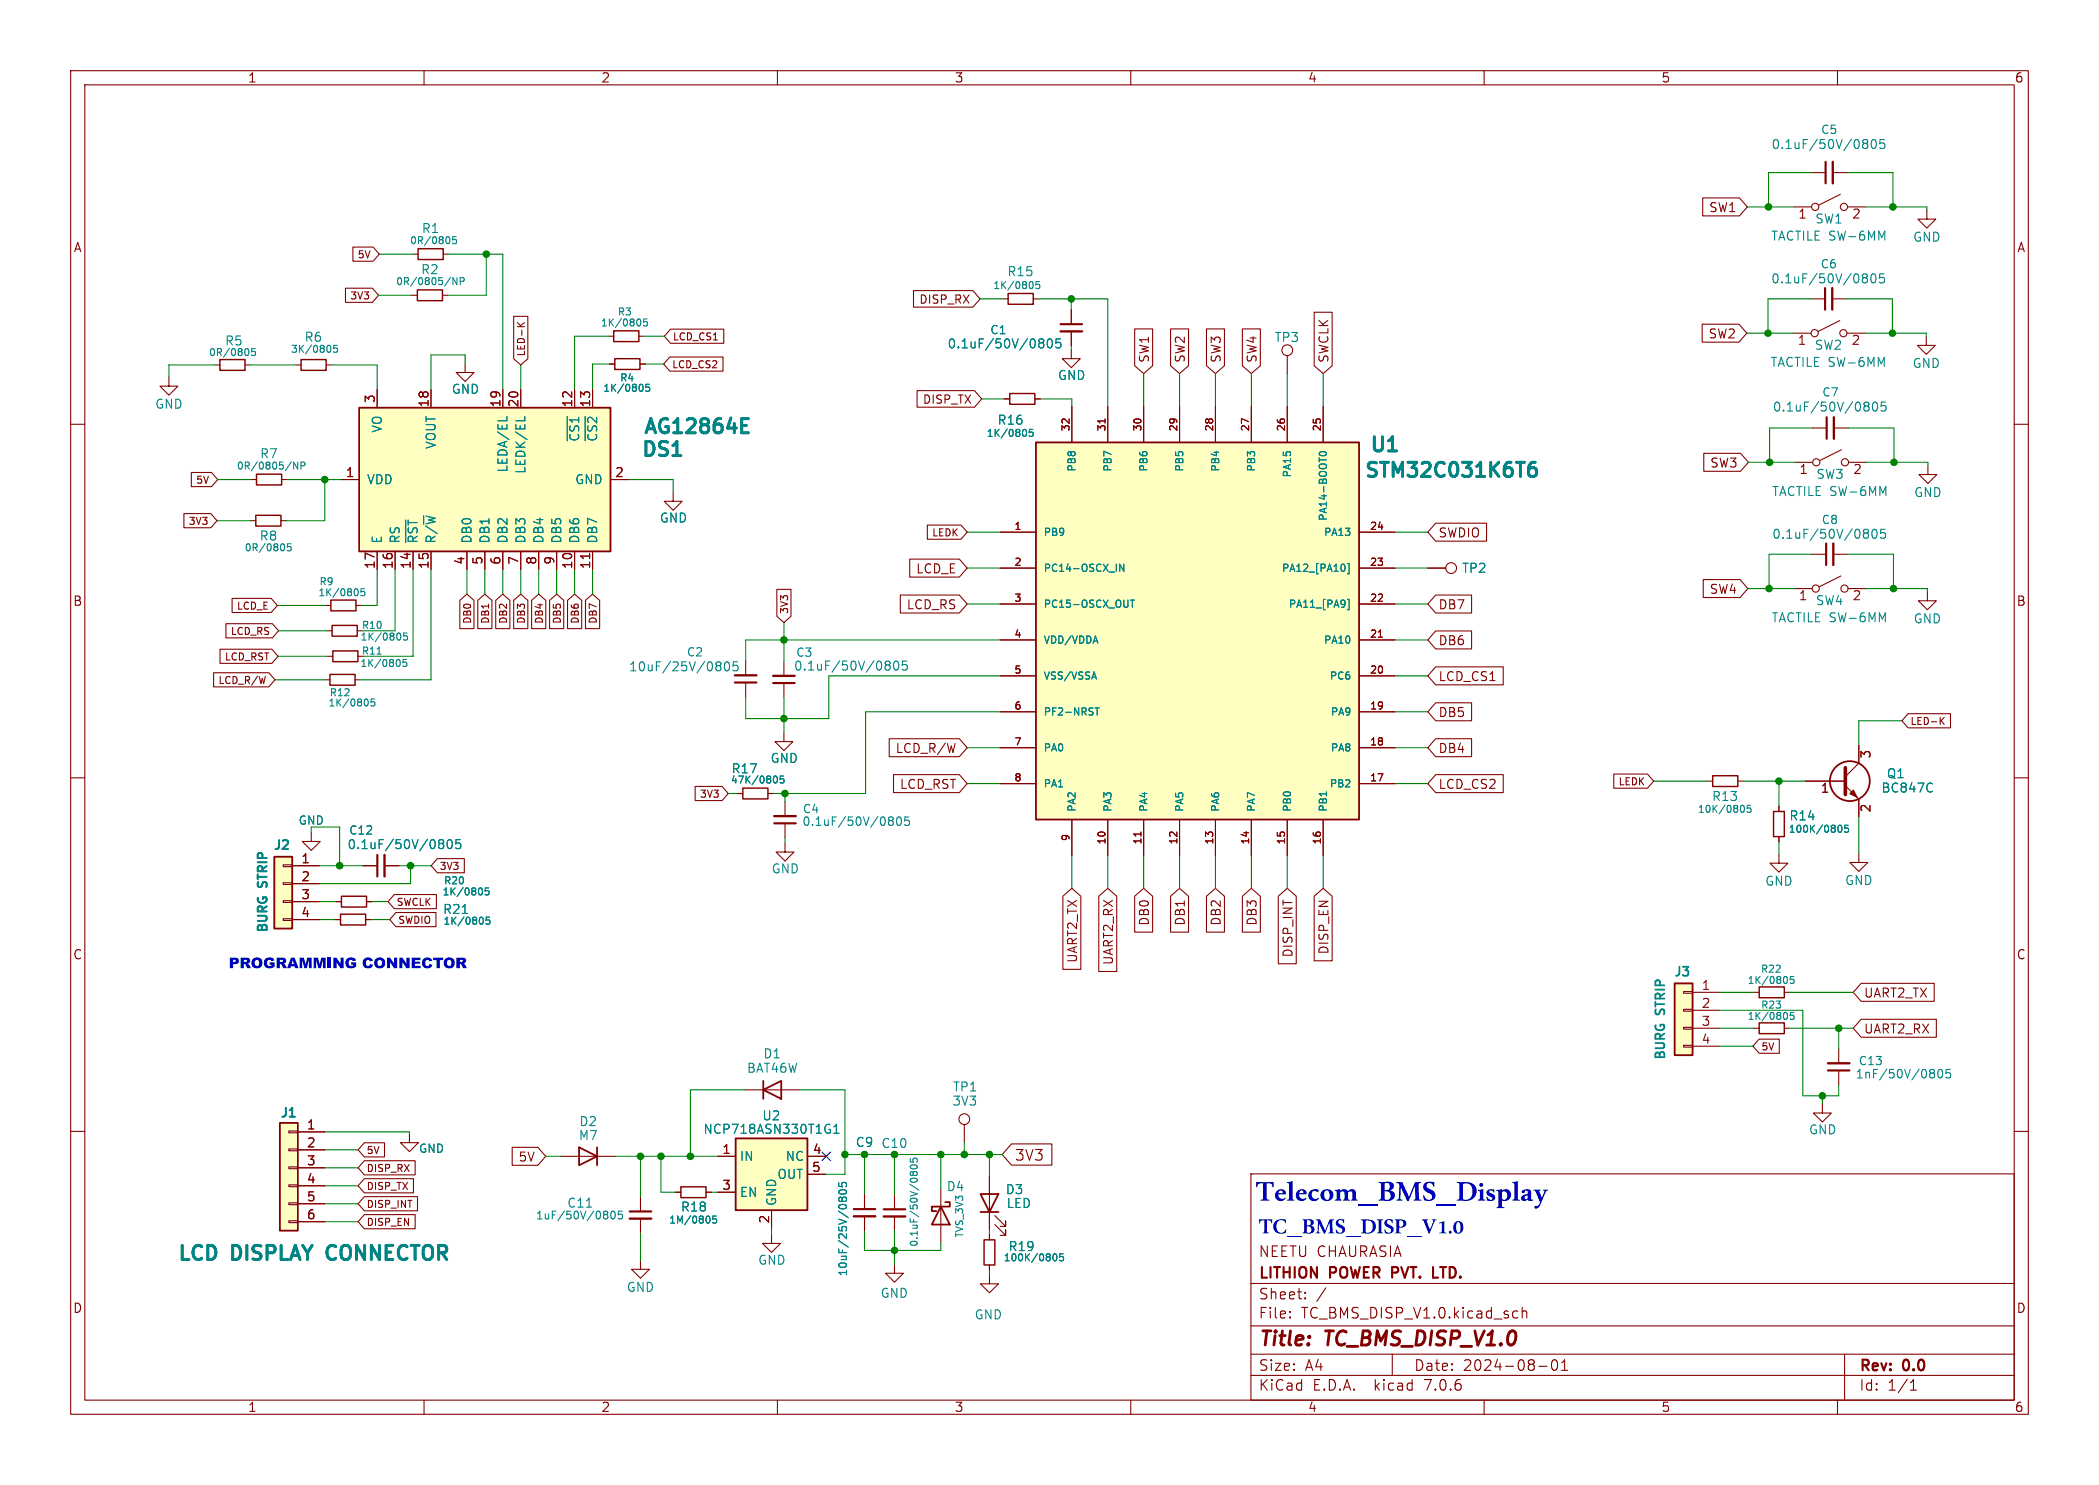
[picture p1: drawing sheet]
<svg xmlns="http://www.w3.org/2000/svg" width="297mm" height="210mm" viewBox="0 0 297 210" stroke-linecap="round" stroke-linejoin="round" font-family="sans-serif">
<defs><g id="words">
<text font-size="5.6" fill="#0000c2" x="177.7" y="170.5">Telecom_BMS_Display</text>
<text font-size="4.2" fill="#0000c2" x="178.1" y="174.9">TC_BMS_DISP_V1.0</text>
<g font-size="2.8" fill="#008484">
<text x="90.5" y="65.1">DS1</text>
<text x="90.8" y="61.9">AG12864E</text>
<text x="193.6" y="64.5">U1</text>
<text x="192.8" y="68.1">STM32C031K6T6</text>
<text x="24.9" y="178.8">LCD</text>
<text x="32.8" y="178.8">DISPLAY</text>
<text x="47.1" y="178.8">CONNECTOR</text>
</g>
<g font-size="2.8" fill="#840000">
<text x="178" y="190.9">Title:</text>
<text x="187.7" y="190.9">TC_BMS_DISP_V1.0</text>
</g>
<g font-size="2.1" fill="#0000c2">
<text x="32.4" y="137.2">PROGRAMMING</text>
<text x="51.2" y="137.2">CONNECTOR</text>
</g>
<g font-size="2.1" fill="#840000">
<text x="143.5" y="164.4">3V3</text>
<text x="178" y="178">NEETU CHAURASIA</text>
<text x="178" y="184">Sheet:</text>
<text x="178" y="181.2">LITHION</text>
<text x="188.2" y="181.2">POWER</text>
<text x="197.6" y="181.2">PVT.</text>
<text x="204" y="181.2">LTD.</text>
<text x="178" y="186.7">File:</text>
<text x="184.1" y="186.7">TC_BMS_DISP_V1.0.kicad_sch</text>
<text x="178" y="196.9">KiCad</text>
<text x="178" y="194.1">Size:</text>
<text x="184.7" y="194.1">A4</text>
<text x="185.7" y="196.9">E.D.A.</text>
<text x="194.6" y="196.9">kicad</text>
<text x="200" y="194.1">Date:</text>
<text x="201.8" y="196.9">7.0.6</text>
<text x="207" y="194.1">2024-08-01</text>
<text x="263" y="194.3">Rev:</text>
<text x="263" y="196.9">Id:</text>
<text x="267.1" y="196.9">1/1</text>
<text x="269.4" y="194.3">0.0</text>
</g>
<g font-size="1.8" fill="#840000">
<text x="35" y="11.9">1</text>
<text x="85" y="11.9">2</text>
<text x="135" y="11.9">3</text>
<text x="185" y="11.9">4</text>
<text x="235" y="11.9">5</text>
<text x="285" y="11.9">6</text>
<text x="10.3" y="35.9">A</text>
<text x="241.7" y="30.2">SW1</text>
<text x="254.4" y="31.2">1</text>
<text x="262" y="31.2">2</text>
<text x="285.3" y="35.9">A</text>
<text x="162.8" y="51.4" transform="rotate(-90 162.8 51.4)">SW1</text>
<text x="167.9" y="51.4" transform="rotate(-90 167.9 51.4)">SW2</text>
<text x="172.9" y="51.4" transform="rotate(-90 172.9 51.4)">SW3</text>
<text x="178" y="51.4" transform="rotate(-90 178 51.4)">SW4</text>
<text x="188.2" y="51.4" transform="rotate(-90 188.2 51.4)">SWCLK</text>
<text x="241.7" y="48.1">SW2</text>
<text x="254.3" y="49.1">1</text>
<text x="261.9" y="49.1">2</text>
<text x="53.1" y="57.1" transform="rotate(-90 53.1 57.1)">3</text>
<text x="60.7" y="57.7" transform="rotate(-90 60.7 57.7)">18</text>
<text x="70.9" y="57.7" transform="rotate(-90 70.9 57.7)">19</text>
<text x="73.4" y="57.7" transform="rotate(-90 73.4 57.7)">20</text>
<text x="81.1" y="57.7" transform="rotate(-90 81.1 57.7)">12</text>
<text x="83.6" y="57.7" transform="rotate(-90 83.6 57.7)">13</text>
<text x="48.8" y="67.6">1</text>
<text x="86.9" y="67.6">2</text>
<text x="241.9" y="66.3">SW3</text>
<text x="254.5" y="67.4">1</text>
<text x="262.1" y="67.4">2</text>
<text x="203.5" y="76.2">SWDIO</text>
<text x="53.1" y="80.6" transform="rotate(-90 53.1 80.6)">17</text>
<text x="55.7" y="80.6" transform="rotate(-90 55.7 80.6)">16</text>
<text x="58.2" y="80.6" transform="rotate(-90 58.2 80.6)">14</text>
<text x="60.7" y="80.6" transform="rotate(-90 60.7 80.6)">15</text>
<text x="65.8" y="80" transform="rotate(-90 65.8 80)">4</text>
<text x="68.4" y="80" transform="rotate(-90 68.4 80)">5</text>
<text x="70.9" y="80" transform="rotate(-90 70.9 80)">6</text>
<text x="73.4" y="80" transform="rotate(-90 73.4 80)">7</text>
<text x="76" y="80" transform="rotate(-90 76 80)">8</text>
<text x="78.5" y="80" transform="rotate(-90 78.5 80)">9</text>
<text x="81.1" y="80.6" transform="rotate(-90 81.1 80.6)">10</text>
<text x="83.6" y="80.6" transform="rotate(-90 83.6 80.6)">11</text>
<text x="129.5" y="81.3">LCD_E</text>
<text x="10.3" y="85.9">B</text>
<text x="128.2" y="86.4">LCD_RS</text>
<text x="203.5" y="86.4">DB7</text>
<text x="241.8" y="84.2">SW4</text>
<text x="254.4" y="85.2">1</text>
<text x="262.1" y="85.2">2</text>
<text x="285.3" y="85.9">B</text>
<text x="203.5" y="91.5">DB6</text>
<text x="203.5" y="96.5">LCD_CS1</text>
<text x="203.5" y="101.6">DB5</text>
<text x="126.6" y="106.7">LCD_R/W</text>
<text x="203.5" y="106.7">DB4</text>
<text x="265" y="107.4" transform="rotate(-90 265 107.4)">3</text>
<text x="127.2" y="111.8">LCD_RST</text>
<text x="203.5" y="111.8">LCD_CS2</text>
<text x="257.5" y="112.4">1</text>
<text x="265" y="115" transform="rotate(-90 265 115)">2</text>
<text x="42.5" y="122.2">1</text>
<text x="42.5" y="124.7">2</text>
<text x="42.5" y="127.3">3</text>
<text x="42.5" y="129.8">4</text>
<text x="162.8" y="131" transform="rotate(-90 162.8 131)">DB0</text>
<text x="167.9" y="131" transform="rotate(-90 167.9 131)">DB1</text>
<text x="172.9" y="131" transform="rotate(-90 172.9 131)">DB2</text>
<text x="178" y="131" transform="rotate(-90 178 131)">DB3</text>
<text x="10.3" y="135.9">C</text>
<text x="152.6" y="136.3" transform="rotate(-90 152.6 136.3)">UART2_TX</text>
<text x="157.7" y="136.6" transform="rotate(-90 157.7 136.6)">UART2_RX</text>
<text x="183.1" y="135.5" transform="rotate(-90 183.1 135.5)">DISP_INT</text>
<text x="188.2" y="135.1" transform="rotate(-90 188.2 135.1)">DISP_EN</text>
<text x="285.3" y="135.9">C</text>
<text x="240.7" y="140.1">1</text>
<text x="240.7" y="142.6">2</text>
<text x="263.7" y="141.3">UART2_TX</text>
<text x="240.7" y="145.2">3</text>
<text x="240.7" y="147.7">4</text>
<text x="263.7" y="146.4">UART2_RX</text>
<text x="43.3" y="159.8">1</text>
<text x="43.3" y="162.4">2</text>
<text x="43.3" y="164.9">3</text>
<text x="43.3" y="167.4">4</text>
<text x="73.3" y="164.5">5V</text>
<text x="102.1" y="163.3">1</text>
<text x="114.8" y="165.8">5</text>
<text x="114.9" y="163.3">4</text>
<text x="43.3" y="170">5</text>
<text x="43.3" y="172.5">6</text>
<text x="102.1" y="168.4">3</text>
<text x="108.9" y="173.1" transform="rotate(-90 108.9 173.1)">2</text>
<text x="10.3" y="185.9">D</text>
<text x="285.3" y="185.9">D</text>
<text x="35" y="199.9">1</text>
<text x="85" y="199.9">2</text>
<text x="135" y="199.9">3</text>
<text x="185" y="199.9">4</text>
<text x="235" y="199.9">5</text>
<text x="285" y="199.9">6</text>
</g>
<g font-size="1.8" fill="#008484">
<text x="250.6" y="21.3">0.1uF/50V/0805</text>
<text x="59.6" y="33.2">R1</text>
<text x="250.5" y="34.2">TACTILE SW-6MM</text>
<text x="256.8" y="31.8">SW1</text>
<text x="270.6" y="34.4">GND</text>
<text x="59.5" y="39">R2</text>
<text x="142.5" y="39.3">R15</text>
<text x="250.5" y="40.3">0.1uF/50V/0805</text>
<text x="31.7" y="49.1">R5</text>
<text x="43" y="48.5">R6</text>
<text x="134" y="49.5">0.1uF/50V/0805</text>
<text x="149.6" y="53.9">GND</text>
<text x="180.3" y="48.6">TP3</text>
<text x="250.4" y="52.1">TACTILE SW-6MM</text>
<text x="256.7" y="49.7">SW2</text>
<text x="270.5" y="52.2">GND</text>
<text x="21.9" y="58">GND</text>
<text x="63.8" y="55.9">GND</text>
<text x="250.8" y="58.4">0.1uF/50V/0805</text>
<text x="36.7" y="65">R7</text>
<text x="54.2" y="61.3" transform="rotate(-90 54.2 61.3)">VO</text>
<text x="61.8" y="63.6" transform="rotate(-90 61.8 63.6)">VOUT</text>
<text x="82.2" y="62.6" transform="rotate(-90 82.2 62.6)">~{CS1}</text>
<text x="84.7" y="62.6" transform="rotate(-90 84.7 62.6)">~{CS2}</text>
<text x="141.1" y="60.3">R16</text>
<text x="51.8" y="68.7">VDD</text>
<text x="72" y="66.9" transform="rotate(-90 72 66.9)">LEDA/EL</text>
<text x="74.5" y="67.1" transform="rotate(-90 74.5 67.1)">LEDK/EL</text>
<text x="81.3" y="68.7">GND</text>
<text x="250.7" y="70.4">TACTILE SW-6MM</text>
<text x="256.9" y="67.9">SW3</text>
<text x="270.8" y="70.5">GND</text>
<text x="36.7" y="76.7">R8</text>
<text x="54.2" y="77" transform="rotate(-90 54.2 77)">E</text>
<text x="56.8" y="77" transform="rotate(-90 56.8 77)">RS</text>
<text x="59.3" y="77" transform="rotate(-90 59.3 77)">~{RST}</text>
<text x="61.8" y="77" transform="rotate(-90 61.8 77)">R/~{W}</text>
<text x="66.9" y="77" transform="rotate(-90 66.9 77)">DB0</text>
<text x="69.5" y="77" transform="rotate(-90 69.5 77)">DB1</text>
<text x="72" y="77" transform="rotate(-90 72 77)">DB2</text>
<text x="74.5" y="77" transform="rotate(-90 74.5 77)">DB3</text>
<text x="77.1" y="77" transform="rotate(-90 77.1 77)">DB4</text>
<text x="79.6" y="77" transform="rotate(-90 79.6 77)">DB5</text>
<text x="82.2" y="77" transform="rotate(-90 82.2 77)">DB6</text>
<text x="84.7" y="77" transform="rotate(-90 84.7 77)">DB7</text>
<text x="93.3" y="74.1">GND</text>
<text x="250.7" y="76.4">0.1uF/50V/0805</text>
<text x="206.8" y="81.2">TP2</text>
<text x="250.6" y="88.2">TACTILE SW-6MM</text>
<text x="256.8" y="85.8">SW4</text>
<text x="270.7" y="88.4">GND</text>
<text x="88.9" y="95.1">10uF/25V/0805</text>
<text x="112.3" y="95">0.1uF/50V/0805</text>
<text x="103.4" y="109.6">R17</text>
<text x="108.9" y="108.1">GND</text>
<text x="242.1" y="113.5">R13</text>
<text x="266.1" y="112.3">BC847C</text>
<text x="266.9" y="110.3">Q1</text>
<text x="253.1" y="116.2">R14</text>
<text x="38.2" y="125.4" transform="rotate(-90 38.2 125.4)">STRIP</text>
<text x="38.6" y="120.5">J2</text>
<text x="49.1" y="120.3">0.1uF/50V/0805</text>
<text x="109.1" y="123.7">GND</text>
<text x="249.7" y="125.5">GND</text>
<text x="261" y="125.4">GND</text>
<text x="62.6" y="129.5">R21</text>
<text x="38.2" y="132.1" transform="rotate(-90 38.2 132.1)">BURG</text>
<text x="235.9" y="143.4" transform="rotate(-90 235.9 143.4)">STRIP</text>
<text x="236.7" y="138.4">J3</text>
<text x="107.9" y="149.9">D1</text>
<text x="105.6" y="151.9">BAT46W</text>
<text x="134.8" y="154.6">TP1</text>
<text x="235.9" y="150.1" transform="rotate(-90 235.9 150.1)">BURG</text>
<text x="39.5" y="158.4">J1</text>
<text x="81.8" y="161.4">M7</text>
<text x="81.9" y="159.5">D2</text>
<text x="99.4" y="160.6">NCP718ASN330T1G1</text>
<text x="107.8" y="158.6">U2</text>
<text x="134.7" y="156.6">3V3</text>
<text x="255.9" y="160.6">GND</text>
<text x="104.6" y="164.4">IN</text>
<text x="109.9" y="166.9">OUT</text>
<text x="111.1" y="164.4">NC</text>
<text x="121" y="162.4">C9</text>
<text x="124.6" y="162.6">C10</text>
<text x="80.2" y="171">C11</text>
<text x="96.3" y="171.6">R18</text>
<text x="104.6" y="169.5">EN</text>
<text x="110" y="170.6" transform="rotate(-90 110 170.6)">GND</text>
<text x="133.9" y="168.7">D4</text>
<text x="142.2" y="169.1">D3</text>
<text x="142.3" y="171">LED</text>
<text x="107.2" y="179.1">GND</text>
<text x="142.6" y="177.1">R19</text>
<text x="88.6" y="182.9">GND</text>
<text x="124.5" y="183.7">GND</text>
<text x="137.8" y="186.8">GND</text>
</g>
<g font-size="1.7" fill="#008484">
<text x="113.4" y="117">0.1uF/50V/0805</text>
<text x="262.5" y="152.7">1nF/50V/0805</text>
</g>
<g font-size="1.6" fill="#008484">
<text x="257.6" y="19.2">C5</text>
<text x="257.5" y="38.2">C6</text>
<text x="140" y="47.5">C1</text>
<text x="257.8" y="56.3">C7</text>
<text x="257.7" y="74.3">C8</text>
<text x="97.1" y="93">C2</text>
<text x="112.6" y="93.1">C3</text>
<text x="42.2" y="116.8">GND</text>
<text x="49.3" y="118.2">C12</text>
<text x="113.5" y="115.2">C4</text>
<text x="262.9" y="150.9">C13</text>
<text x="59.2" y="163.2">GND</text>
</g>
<g font-size="1.6" fill="#840000">
<text x="130" y="43.2">DISP_RX</text>
<text x="130.5" y="57.3">DISP_TX</text>
</g>
<g font-size="1.5" fill="#008484">
<text x="75.7" y="172.7">1uF/50V/0805</text>
<text x="120.1" y="180.6" transform="rotate(-90 120.1 180.6)">10uF/25V/0805</text>
</g>
<g font-size="1.4" fill="#008484">
<text x="57.9" y="34.7">0R/0805</text>
<text x="55.9" y="40.5">0R/0805/NP</text>
<text x="140.4" y="41.1">1K/0805</text>
<text x="84.9" y="46.4">1K/0805</text>
<text x="87.3" y="44.8">R3</text>
<text x="29.5" y="50.6">0R/0805</text>
<text x="41.1" y="50.1">3K/0805</text>
<text x="85.3" y="55.6">1K/0805</text>
<text x="87.6" y="54.1">R4</text>
<text x="139.5" y="62">1K/0805</text>
<text x="33.4" y="66.6">0R/0805/NP</text>
<text x="152.4" y="66.8" transform="rotate(-90 152.4 66.8)">PB8</text>
<text x="157.5" y="66.8" transform="rotate(-90 157.5 66.8)">PB7</text>
<text x="162.6" y="66.8" transform="rotate(-90 162.6 66.8)">PB6</text>
<text x="167.6" y="66.8" transform="rotate(-90 167.6 66.8)">PB5</text>
<text x="172.7" y="66.8" transform="rotate(-90 172.7 66.8)">PB4</text>
<text x="177.8" y="66.8" transform="rotate(-90 177.8 66.8)">PB3</text>
<text x="182.9" y="67.7" transform="rotate(-90 182.9 67.7)">PA15</text>
<text x="147.6" y="76">PB9</text>
<text x="187.2" y="76">PA13</text>
<text x="188" y="73.8" transform="rotate(-90 188 73.8)">PA14-BOOT0</text>
<text x="34.5" y="78.2">0R/0805</text>
<text x="45.1" y="83">R9</text>
<text x="147.6" y="81.1">PC14-OSCX_IN</text>
<text x="181.3" y="81.1">PA12_[PA10]</text>
<text x="44.9" y="84.5">1K/0805</text>
<text x="51.1" y="89.1">R10</text>
<text x="147.6" y="86.2">PC15-OSCX_OUT</text>
<text x="182.2" y="86.2">PA11_[PA9]</text>
<text x="50.9" y="94.5">1K/0805</text>
<text x="50.9" y="90.8">1K/0805</text>
<text x="51.1" y="92.8">R11</text>
<text x="147.6" y="91.2">VDD/VDDA</text>
<text x="187.2" y="91.2">PA10</text>
<text x="46.4" y="100.1">1K/0805</text>
<text x="46.5" y="98.7">R12</text>
<text x="147.6" y="96.3">VSS/VSSA</text>
<text x="147.6" y="101.4">PF2-NRST</text>
<text x="188" y="96.3">PC6</text>
<text x="188.2" y="101.4">PA9</text>
<text x="147.6" y="106.5">PA0</text>
<text x="188.2" y="106.5">PA8</text>
<text x="103.3" y="111">47K/0805</text>
<text x="147.6" y="111.6">PA1</text>
<text x="188" y="111.6">PB2</text>
<text x="152.4" y="114.9" transform="rotate(-90 152.4 114.9)">PA2</text>
<text x="157.5" y="114.9" transform="rotate(-90 157.5 114.9)">PA3</text>
<text x="162.6" y="114.9" transform="rotate(-90 162.6 114.9)">PA4</text>
<text x="167.6" y="114.9" transform="rotate(-90 167.6 114.9)">PA5</text>
<text x="172.7" y="114.9" transform="rotate(-90 172.7 114.9)">PA6</text>
<text x="177.8" y="114.9" transform="rotate(-90 177.8 114.9)">PA7</text>
<text x="182.9" y="114.9" transform="rotate(-90 182.9 114.9)">PB0</text>
<text x="188" y="114.9" transform="rotate(-90 188 114.9)">PB1</text>
<text x="240.1" y="115.2">10K/0805</text>
<text x="253" y="118">100K/0805</text>
<text x="62.7" y="125.3">R20</text>
<text x="62.5" y="126.8">1K/0805</text>
<text x="62.6" y="131">1K/0805</text>
<text x="249.1" y="137.8">R22</text>
<text x="247.2" y="139.4">1K/0805</text>
<text x="249.1" y="142.8">R23</text>
<text x="247.2" y="144.4">1K/0805</text>
<text x="94.6" y="173.2">1M/0805</text>
<text x="130.1" y="176.4" transform="rotate(-90 130.1 176.4)">0.1uF/50V/0805</text>
<text x="136.5" y="175.1" transform="rotate(-90 136.5 175.1)">TVS_3V3</text>
<text x="141.9" y="178.6">100K/0805</text>
</g>
<g font-size="1.4" fill="#840000">
<text x="50.5" y="36.7">5V</text>
<text x="49.4" y="42.6">3V3</text>
<text x="74.5" y="50.5" transform="rotate(-90 74.5 50.5)">LED-K</text>
<text x="95" y="52.3">LCD_CS2</text>
<text x="95.1" y="48.3">LCD_CS1</text>
<text x="151.4" y="61.1" transform="rotate(-90 151.4 61.1)">32</text>
<text x="156.5" y="61.1" transform="rotate(-90 156.5 61.1)">31</text>
<text x="161.6" y="61.1" transform="rotate(-90 161.6 61.1)">30</text>
<text x="166.6" y="61.1" transform="rotate(-90 166.6 61.1)">29</text>
<text x="171.7" y="61.1" transform="rotate(-90 171.7 61.1)">28</text>
<text x="176.8" y="61.1" transform="rotate(-90 176.8 61.1)">27</text>
<text x="181.9" y="61.1" transform="rotate(-90 181.9 61.1)">26</text>
<text x="187" y="61.1" transform="rotate(-90 187 61.1)">25</text>
<text x="27.6" y="68.6">5V</text>
<text x="26.6" y="74.4">3V3</text>
<text x="131.8" y="76.1">LEDK</text>
<text x="143.4" y="75">1</text>
<text x="193.7" y="75">24</text>
<text x="143.4" y="80.1">2</text>
<text x="193.7" y="80.1">23</text>
<text x="33.4" y="86.4">LCD_E</text>
<text x="66.9" y="88.4" transform="rotate(-90 66.9 88.4)">DB0</text>
<text x="69.4" y="88.4" transform="rotate(-90 69.4 88.4)">DB1</text>
<text x="71.9" y="88.4" transform="rotate(-90 71.9 88.4)">DB2</text>
<text x="74.5" y="88.4" transform="rotate(-90 74.5 88.4)">DB3</text>
<text x="77" y="88.4" transform="rotate(-90 77 88.4)">DB4</text>
<text x="79.6" y="88.4" transform="rotate(-90 79.6 88.4)">DB5</text>
<text x="82.1" y="88.4" transform="rotate(-90 82.1 88.4)">DB6</text>
<text x="84.6" y="88.4" transform="rotate(-90 84.6 88.4)">DB7</text>
<text x="111.7" y="86.9" transform="rotate(-90 111.7 86.9)">3V3</text>
<text x="143.4" y="85.2">3</text>
<text x="193.7" y="85.2">22</text>
<text x="31.7" y="93.6">LCD_RST</text>
<text x="32.5" y="90">LCD_RS</text>
<text x="143.4" y="90.2">4</text>
<text x="143.4" y="95.3">5</text>
<text x="193.7" y="95.3">20</text>
<text x="193.7" y="90.2">21</text>
<text x="30.8" y="96.9">LCD_R/W</text>
<text x="143.4" y="100.4">6</text>
<text x="193.7" y="100.4">19</text>
<text x="143.4" y="105.5">7</text>
<text x="193.7" y="105.5">18</text>
<text x="270.2" y="102.7">LED-K</text>
<text x="98.9" y="113">3V3</text>
<text x="143.4" y="110.6">8</text>
<text x="193.7" y="110.6">17</text>
<text x="228.9" y="111.3">LEDK</text>
<text x="151.4" y="119.1" transform="rotate(-90 151.4 119.1)">9</text>
<text x="156.5" y="119.5" transform="rotate(-90 156.5 119.5)">10</text>
<text x="161.6" y="119.5" transform="rotate(-90 161.6 119.5)">11</text>
<text x="166.6" y="119.5" transform="rotate(-90 166.6 119.5)">12</text>
<text x="171.7" y="119.5" transform="rotate(-90 171.7 119.5)">13</text>
<text x="176.8" y="119.5" transform="rotate(-90 176.8 119.5)">14</text>
<text x="181.9" y="119.5" transform="rotate(-90 181.9 119.5)">15</text>
<text x="187" y="119.5" transform="rotate(-90 187 119.5)">16</text>
<text x="62.1" y="123.2">3V3</text>
<text x="56" y="128.3">SWCLK</text>
<text x="56.3" y="130.8">SWDIO</text>
<text x="249.2" y="148.8">5V</text>
<text x="51.8" y="163.4">5V</text>
<text x="51.8" y="166">DISP_RX</text>
<text x="51.8" y="171">DISP_INT</text>
<text x="51.8" y="173.6">DISP_EN</text>
<text x="51.8" y="168.5">DISP_TX</text>
</g>
</g></defs>
<g fill="none" stroke="#840000" stroke-width=".15">
<path d="M10 10h277v190h-277zM12 12h273v186h-273zM60 10v2M110 10v2M160 10v2M210 10v2M260 10v2M49.9 34.9h2.9l.9 1-.9 1h-2.9zM58.4 35.9h.8M62.7 35.9h.8M240.9 28h5.2l1.1 1.3-1.1 1.2h-5.2zM253.8 29.3h2.5"/>
<path d="M256.3 24.4h2M259.3 24.4h2.1M260.4 27.5l-3 1.5M261.4 29.3h2.6M272.6 29.7v1.3h1.3l-1.3 1.3-1.2-1.3h1.2M10 60h2M23.9 53.3v1.3h1.3l-1.3 1.3-1.3-1.3h1.3M30.4 51.6h.7M34.7 51.6h.7M41.8 51.6h.8M46.2 51.6h.7M48.9 40.8h3.8l.9 1-.9 1h-3.8z"/>
<path d="M53.4 55.1v2.6M58.3 41.8h.8M61 55.1v2.6M62.6 41.8h.8M65.8 51.4v1.3h1.3l-1.3 1.2-1.3-1.2h1.3M71.1 55.1v2.6M72.7 44.7h2v6l-1 .9-1-.9zM73.2 45.6l.6 .6M73.7 55.1v2.6M74.2 45.6l-.6 .5M81.3 55.1v2.6M83.8 55.1v2.6"/>
<path d="M86.1 47.5h.7M86.2 51.5h.8M90.4 47.5h.8M90.6 51.5h.7M94.8 50.5h7.5v2h-7.5l-.9-1zM94.9 46.5h7.5v2h-7.5l-.9-1zM129.3 41.1h8.4l1 1.2-1 1.1h-8.4zM129.8 55.2h8.1l1 1.2-1 1.2h-8.1zM141.9 42.3h.7M142.1 56.4h.8M146.2 42.3h.8M146.4 56.4h.8"/>
<path d="M151.6 49.5v1.2h1.3l-1.3 1.3-1.3-1.3h1.3M151.6 43.8v2M151.6 46.9v2M151.7 57.5v5.1M156.4 59.2v.6M156.7 57.5v5.1M160.6 46.5h2.5v5.2l-1.3 1.1-1.2-1.1zM161.8 57.5v5.1M165.6 46.5h2.6v5.2l-1.3 1.1-1.3-1.1zM166.9 57.5v5.1M170.7 46.5h2.6v5.2l-1.3 1.1-1.3-1.1zM172 57.5v5.1"/>
<path d="M175.8 46.5h2.5v5.2l-1.2 1.1-1.3-1.1zM177.1 57.5v5.1M182.1 50.3v2.5M182.1 57.5v5.1M186 44.2h2.5v7.5l-1.3 1.1-1.2-1.1zM187.2 57.5v5.1M240.9 45.8h5.2l1.1 1.3-1.1 1.3h-5.2zM253.7 47.1h2.6M256.2 42.3h2M259.3 42.3h2M260.3 45.3l-3 1.6M261.3 47.1h2.6"/>
<path d="M272.6 47.6v1.2h1.2l-1.2 1.3-1.3-1.3h1.3M285 60h2M26 72.6h3.8l.9 1-.9 1h-3.8zM27.1 66.8h2.8l.9 1-.9 1h-2.8zM35.4 73.6h.8M35.5 67.8h.8M39.8 73.6h.7M39.9 67.8h.7M48.3 67.8h2.5M53.4 78v2.5M55.9 78v2.5M58.4 78v2.5"/>
<path d="M61 78v2.5M66.1 78v2.5M68.6 78v2.5M71.1 78v2.5M73.7 78v2.5M76.2 78v2.5M78.8 78v2.5M81.3 78v2.5M83.4 78.3v.7M83.8 78v2.5M86.4 67.8h2.5M95.2 69.6v1.3h1.3l-1.3 1.3-1.2-1.3h1.2"/>
<path d="M128.7 79.1h7l1.2 1.2-1.2 1.3h-7zM131.2 74.3h4.8l.9 1-.9 1h-4.8zM141.5 75.3h5.1M192.3 75.3h5.1M203.1 74h7.2v2.5h-7.2l-1.1-1.2zM241.1 64.1h5.2l1.1 1.3-1.1 1.3h-5.2zM253.9 65.4h2.6M256.4 78.4h2M256.4 60.5h2.1M259.4 78.4h2M259.5 60.5h2M260.6 63.6l-3.1 1.5"/>
<path d="M261.6 65.4h2.5M272.8 65.8v1.3h1.3l-1.3 1.3-1.3-1.3h1.3M30.2 95.1h7.8l.9 1-.9 1h-7.8zM31.1 91.8h7.4l.8 1-.8 1h-7.4zM32 88.2h6.5l.9 1-.9 1h-6.5zM32.8 84.6h5.6l.8 1-.8 1h-5.6zM37.5 95.7l-.2 1M45.9 96.1h.8M46.1 85.6h.7M46.2 89.2h.8M46.3 92.8h.8M50.2 96.1h.8"/>
<path d="M50.4 85.6h.7M50.5 89.2h.8M50.6 92.8h.8M65.1 84.9l1-.9 1 .9v4h-2zM67.6 84.9l1-.9 1 .9v4h-2zM70.1 84.9l1-.9 1 .9v4h-2zM72.7 84.9l1-.9 1 .9v4h-2zM75.2 84.9l1-.9 1 .9v4h-2zM77.8 84.9l1-.9 1 .9v4h-2zM80.3 84.9l1-.9 1 .9v4h-2zM82.8 84.9l1-.9 1 .9v4h-2zM105.5 93.5v2"/>
<path d="M105.5 96.5v2.1M109.9 83.3h2v3.9l-1 .8-1-.8zM110.9 93.5v2.1M110.9 96.6v2M127.4 84.1h8.3l1.2 1.3-1.2 1.3h-8.3zM141.5 80.3h5.1M141.5 95.6h5.1M141.5 90.5h5.1M141.5 85.4h5.1M192.3 80.3h5.1M192.3 95.6h5.1M192.3 90.5h5.1"/>
<path d="M192.3 85.4h5.1M195 90.1h.6M202 80.3h2.6M203.1 94.3h9.6v2.6h-9.6l-1.1-1.3zM203.1 99.4h5.1v2.5h-5.1l-1.1-1.2zM203.1 89.2h5.1v2.6h-5.1l-1.1-1.3zM203.1 84.1h5.1v2.6h-5.1l-1.1-1.3zM241 82h5.2l1.1 1.2-1.1 1.3h-5.2zM253.9 83.2h2.5M260.5 81.5l-3.1 1.5M261.5 83.2h2.5M272.7 83.7v1.3h1.3l-1.3 1.2-1.3-1.2h1.3"/>
<path d="M10 110h2M44 117.7v1.3h-1.2l1.2 1.3 1.3-1.3h-1.3M98.4 111.2h3.8l.8 1-.8 1h-3.8zM104.3 112.2h.8M108.7 112.2h.7M110.9 103.6v1.3h1.3l-1.3 1.2-1.2-1.2h1.2M111.1 119.2v1.3h1.2l-1.2 1.3-1.3-1.3h1.3M111.1 113.4v2M111.1 116.4v2.1M125.8 104.5h9.9l1.2 1.2-1.2 1.3h-9.9zM126.4 109.5h9.3l1.2 1.3-1.2 1.3h-9.3zM141.5 110.8h5.1"/>
<path d="M141.5 105.7h5.1M141.5 100.7h5.1M151.7 115.9v5.1M156.7 115.9v5.1M161.4 117.7v.5M161.8 115.9v5.1M166.9 115.9v5.1M172 115.9v5.1M177.1 115.9v5.1M182.1 115.9v5.1M187.2 115.9v5.1M192.3 110.8h5.1"/>
<path d="M192.3 105.7h5.1M192.3 100.7h5.1M203.1 104.5h5.1v2.5h-5.1l-1.1-1.3zM203.1 109.5h9.6v2.6h-9.6l-1.1-1.3zM228.3 109.5h4.8l.9 1-.9 1h-4.8zM241.6 110.5h.7M245.9 110.5h.8M251.7 114v.8M251.7 118.3v.8M255.4 110.5h5.7M261.1 111.1l1.9 1.9v2.5M263 105.4v2.5l-1.9 1.9"/>
<path d="M270 100.9h6v2h-6l-.9-1zM274.7 101.9l.4 .6M275.1 101.5l-.6 .5M285 110h2M40.1 129.9h1.3v.3h-1.3zM40.1 127.4h1.3v.2h-1.3zM40.1 124.8h1.3v.3h-1.3zM40.1 122.3h1.3v.3h-1.3zM41.4 122.4h3.8M41.4 125h3.8M41.4 127.5h3.8M41.4 130h3.8"/>
<path d="M47.4 130h.8M47.5 127.5h.8M51.4 122.4h2M51.7 130h.8M51.9 127.5h.7M54.4 122.4h2M55.8 126.5h5.9v2h-5.9l-.9-1zM56 129h5.7v2h-5.7l-.9-1zM61.9 121.4h3.8v2h-3.8l-.9-1zM150.4 126.7l1.3-1.1 1.2 1.1v10.4h-2.5zM155.5 126.7l1.2-1.1 1.3 1.1v10.7h-2.5zM160.6 126.7l1.2-1.1 1.3 1.1v5.1h-2.5z"/>
<path d="M165.6 126.7l1.3-1.1 1.3 1.1v5.1h-2.6zM170.7 126.7l1.3-1.1 1.3 1.1v5.1h-2.6zM175.8 126.7l1.3-1.1 1.2 1.1v5.1h-2.5zM180.9 126.7l1.2-1.1 1.3 1.1v9.6h-2.5zM186 126.7l1.2-1.1 1.3 1.1v9.2h-2.5zM251.7 120.8v1.3h1.3l-1.3 1.2-1.3-1.2h1.3M263 120.7v1.3h1.3l-1.3 1.2-1.3-1.2h1.3M263.3 139.1h10.4v2.5h-10.4l-1.1-1.3zM10 160h2M40.9 159.9h1.2v.3h-1.2zM105.5 154.1h7.6M136.4 159v2.6"/>
<path d="M238.2 147.8h1.3v.3h-1.3zM238.2 145.3h1.3v.2h-1.3zM238.2 142.7h1.3v.3h-1.3zM238.2 140.2h1.3v.3h-1.3zM239.5 145.4h3.8M239.5 140.3h3.8M239.5 142.9h3.8M239.5 148h3.8M248.2 145.4h.7M248.2 140.3h.7M248.9 147h2.9v2h-2.9l-.9-1zM252.5 145.4h.7"/>
<path d="M252.5 140.3h.7M257.9 156.1v1.3h1.2l-1.2 1.3-1.3-1.3h1.3M260.2 148.3v2.1M260.2 151.4v2M263.3 144.1h10.7v2.6h-10.7l-1.1-1.3zM285 160h2M40.9 172.6h1.2v.3h-1.2zM40.9 170.1h1.2v.3h-1.2zM40.9 167.6h1.2v.2h-1.2zM40.9 165h1.2v.3h-1.2zM40.9 162.5h1.2v.2h-1.2zM42.1 160.1h3.8"/>
<path d="M42.1 162.6h3.8M42.1 165.2h3.8M42.1 167.7h3.8M42.1 170.2h3.8M42.1 172.8h3.8M51.5 161.6h2.9v2h-2.9l-.8-1zM51.5 169.2h7.6v2h-7.6l-.8-1zM51.5 171.8h7.2v2h-7.2l-.8-1zM51.5 166.7h7v2h-7l-.8-1zM51.5 164.2h7.2v2h-7.2l-.8-1zM57.9 160.3v1.3h1.3l-1.3 1.3-1.2-1.3h1.2M72.5 162.3h3.6l1.1 1.2-1.1 1.3h-3.6z"/>
<path d="M79.4 163.5h7.6M90.6 178.2v1.3h1.3l-1.3 1.3-1.2-1.3h1.2M90.6 169.3v2M90.6 172.3v2.1M95.6 168.6h.7M99.9 168.6h.8M101.5 168.6h2.6M101.5 163.5h2.6M109.2 174.6v1.2h1.2l-1.2 1.3-1.3-1.3h1.3M109.2 171.1v2.6M114.2 166.1h2.6M114.4 163.5h2.5"/>
<path d="M122.3 169v2M122.3 172v2M126.6 178.8v1.3h1.2l-1.2 1.2-1.3-1.2h1.3M126.6 169v2M126.6 172v2.1M133.1 168.1v7.6M140 166.3v7.6M140 174.6v.7M140 178.9v.8M140.8 173.2l1.5 1.5v-.8v.8h-.8M140.8 171.9l1.5 1.5v-.7v.7h-.8M143.1 161.8h5.7v3h-5.7l-1.3-1.5z"/>
<path d="M177 166h108v32h-108zM60 198v2M110 198v2M140 180.3v1.3h1.3l-1.3 1.2-1.3-1.2h1.3M160 198v2M177 194.5h108M177 191.5h108M177 187.5h108M177 181.5h108M182.5 186.3h.1l-.1 .1M182.5 186.3v.1M182.5 185.5v.1"/>
<path d="M182.5 185.5h.1l-.1 .1M184.7 183.6v.1M184.7 183.6h-.1l.1 .1M184.7 182.8v.1M184.7 182.8h-.1l.1 .1M187.6 182.1l-1.3 2M197 191.5v3M210 198v2M214.3 185.4l.4 .1M214.7 186.3l-.4 .1M215.4 185.5a.37 .37 0 0 1 .6 .1v.8M215.4 184.9v1.5"/>
<path d="M217.7 193.2h1.2M219.7 192.4a.36 .36 0 0 1 .3-.1 .36 .36 0 0 1 .3 .3 .77 .77 0 0 1-.4 1.2 .91 .91 0 0 1-.2-1.4zM221 193.8h.8M221 192.7l.4-.4v1.5M260 198v2M261 191.5v6.5M270.3 196.6h.9M270.3 195.5l.4-.4v1.5"/>
<circle cx="256.8" cy="29.3" r=".51"/>
<circle cx="260.9" cy="29.3" r=".51"/>
<circle cx="182.1" cy="49.5" r=".76"/>
<circle cx="256.8" cy="47.1" r=".51"/>
<circle cx="260.8" cy="47.1" r=".51"/>
<circle cx="257" cy="65.4" r=".51"/>
<circle cx="261.1" cy="65.4" r=".51"/>
<circle cx="205.3" cy="80.3" r=".76"/>
<circle cx="256.9" cy="83.2" r=".51"/>
<circle cx="261" cy="83.2" r=".51"/>
<circle cx="136.4" cy="158.3" r=".76"/>
</g>
<g fill="none" stroke="#840000" stroke-width=".3">
<path d="M258.3 22.9v3M150.1 45.8h3M258.2 40.7v3.1M258.5 59v3.1M258.4 76.9v3M104 96.5h3M109.4 96.6h3M109.6 116.4h3M53.4 120.9v3.1M258.6 151.4h3.1M89.1 171.3h3.1M120.8 171h3.1"/>
<path d="M125 171h3.1M197 180h.6M197.6 179.2h-.6v1.5M202.8 180.7h.7"/>
</g>
<g fill="none" stroke="#840000" stroke-width=".2">
<path d="M59.2 35.2h3.5v1.5h-3.5zM31.1 50.9h3.6v1.5h-3.6zM42.6 50.9h3.6v1.5h-3.6zM59.1 41h3.5v1.5h-3.5zM86.8 46.8h3.6v1.5h-3.6zM87 50.7h3.6v1.5h-3.6zM142.6 41.5h3.6v1.5h-3.6zM142.9 55.7h3.5v1.5h-3.5zM36.2 72.9h3.6v1.5h-3.6zM36.3 67.1h3.6v1.5h-3.6zM46.7 95.4h3.5v1.5h-3.5zM46.8 84.9h3.6v1.5h-3.6z"/>
<path d="M47 88.4h3.5v1.6h-3.5zM47.1 92h3.5v1.6h-3.5zM105.1 111.5h3.6v1.5h-3.6zM242.3 109.7h3.6v1.5h-3.6zM251 114.8h1.5v3.5h-1.5zM48.2 129.3h3.5v1.5h-3.5zM48.3 126.7h3.6v1.6h-3.6zM248.9 139.6h3.6v1.5h-3.6zM248.9 144.7h3.6v1.5h-3.6zM96.3 167.8h3.6v1.6h-3.6zM139.2 175.3h1.6v3.6h-1.6z"/>
</g>
<g fill="none" stroke="#008484" stroke-width=".15">
<path d="M263.7 19.8l.3-.1 .2 .2 .1 .1-.3 .3M264.9 19.9l.2-.2a.69 .69 0 0 1 .3 1.2l-.2 .1a.68 .68 0 0 1-.3-1.1zM266.6 19.7h-.6v.6l.2-.1 .4 .1 .1 .2-.1 .4-.1 .1h-.3l-.2-.1M63.5 33.5l.2 .3-.2 .6M64.5 33.5h-.4l-.1 .4 .2-.1 .3 .1 .1 .1-.1 .4-.1 .1-.4-.1M64.7 39.3v1l-.6-1v1M65.1 39.8l.5-.1 .1-.1-.1-.2-.5-.1v1M146.1 39.9l.1 .5-.2 .4M147.1 39.8h-.5v.5l.1-.1h.3l.1 .2v.3l-.2 .1-.3-.1M263.6 39.2l.1 .1M263.6 38.8l.4-.1 .2 .2v.1l-.2 .3M263.7 20.2l.1 .1"/>
<path d="M263.7 39.3h.3M263.7 39.3h-.1M263.8 20.3h.2M263.8 20.3h-.1M264 39.3l.2 .2v.4l-.2 .1-.4-.1M264 20.3l.3 .2-.1 .4-.2 .1-.3-.1M264.8 38.9l.2-.2a.69 .69 0 0 1 .3 1.2l-.2 .1a.68 .68 0 0 1-.3-1.1zM266.3 33.6l.4-.9v1.3M266.6 38.7h-.6l-.1 .6 .2-.1 .4 .1 .2 .2-.1 .4-.2 .1h-.3l-.2-.1M35.1 49.3l.1 .4-.1 .5M36.1 49.3h-.5v.5l.1-.1h.4v.2v.3l-.1 .1-.4-.1M46.6 48.8a.62 .62 0 0 1 0 1"/>
<path d="M47.7 48.8h-.5v.5l.1-.1 .4 .1 .1 .1-.1 .3-.1 .1-.4-.1M71.7 58.9v.6M74.3 58.9v.6M80.3 58.9v3.4M82.8 58.9v3.4M90.4 45.1a.62 .62 0 0 1 0 1M90.8 54.3a.62 .62 0 0 1 0 1M91.6 45.1h-.5l-.1 .5 .2-.1h.3l.1 .2v.3l-.2 .1-.4-.1M91.9 54.3h-.5v.5l.1-.1 .3 .1 .1 .1v.3l-.2 .1-.3-.1M147.1 48.4l.1 .1M147.1 48l.4-.1 .1 .1 .1 .2-.2 .3M147.2 48.5h.3"/>
<path d="M147.2 48.5h-.1M147.5 48.5l.2 .2-.1 .4-.1 .1-.4-.1M148.3 48l.2-.1a.69 .69 0 0 1 .3 1.2l-.2 .1a.69 .69 0 0 1-.3-1.2zM150.1 47.9h-.6l-.1 .6 .2-.1 .4 .1 .1 .2v.4l-.2 .1h-.3l-.2-.1M263.9 57.3l.1 .1M263.9 56.9h.3l.2 .1 .1 .2-.3 .2M264 57.4h.2M264 57.4l-.1 .1M264.2 57.4l.3 .3-.1 .3-.2 .1h-.3M265.1 57l.1-.1a.69 .69 0 0 1 .3 1.1l-.1 .1a.68 .68 0 0 1-.3-1.1zM266.2 51.4l.4-.9v1.3M266.8 56.9h-.6v.6l.1-.2 .5 .1 .1 .2-.1 .4-.2 .1h-.3l-.1-.1"/>
<path d="M40.1 77l.2 .3-.2 .5M41.2 76.9h-.5l-.1 .5 .2-.1h.3l.1 .2v.3l-.2 .1-.4-.1M42.1 65.3v1l-.5-1v1M42.6 65.9l.5-.1 .1-.1-.1-.3-.5-.1v1M57.4 73.5v3.2M145 60.7a.62 .62 0 0 1 0 1M146.1 60.7h-.4l-.1 .5 .2-.1h.3l.1 .2-.1 .3-.1 .1-.4-.1M159 79.8v1l-.6-1v1M186.7 64a.6 .6 0 0 1 1 .2 .58 .58 0 0 1-1-.1zM190.1 79.8a.64 .64 0 0 1 0 1M190.7 79.7h.2v1.4h-.2M263.8 75.3l.1 .1"/>
<path d="M263.8 74.9l.3-.1 .2 .2 .1 .2-.3 .2M263.9 75.4h.2M263.9 75.4l-.1 .1M264.1 75.4l.3 .2-.1 .4-.2 .1h-.3M265 75l.2-.2a.69 .69 0 0 1 .3 1.2l-.2 .1a.68 .68 0 0 1-.3-1.1zM266.4 69.7l.4-.9v1.3M266.7 74.8h-.6v.7l.2-.2 .4 .1 .1 .2-.1 .4-.1 .1h-.3l-.2-.1M50.4 83.3a.62 .62 0 0 1 0 .9M51.6 83.3h-.5v.4l.1-.1 .3 .1 .1 .1v.4h-.2h-.3M51.9 98.8a.62 .62 0 0 1 0 1M53 98.8h-.5v.5l.1-.1 .4 .1v.1v.3l-.1 .1-.4-.1M53.4 92.5h.5"/>
<path d="M56.4 93.3a.62 .62 0 0 1 0 1M56.5 89.5a.63 .63 0 0 1 0 1M57.5 93.3h-.4l-.1 .4 .1-.1 .4 .1 .1 .1-.1 .4-.1 .1-.4-.1M57.6 89.5h-.5v.5l.1-.1 .4 .1 .1 .1-.1 .3-.1 .1-.4-.1M101.5 93.6h.3l.2 .2-.2 .3M101.5 94.1h.3M101.8 94.1l.2 .3v.2l-.1 .2-.4 .1M102.6 93.7l.2-.1a.69 .69 0 0 1 .3 1.1l-.2 .2a.68 .68 0 0 1-.3-1.2zM104.4 93.6h-.6l-.1 .6 .2-.1h.4l.1 .2v.4l-.2 .2h-.3l-.2-.2M125.4 94h.1M125.4 93.6l.3-.1 .2 .1 .1 .2-.3 .2M125.5 94h.2"/>
<path d="M125.5 94l-.1 .1M125.7 94l.3 .3-.1 .3-.2 .2-.3-.1M126.6 93.6l.1-.1a.69 .69 0 0 1 .3 1.1l-.1 .2a.69 .69 0 0 1-.3-1.2zM128.3 93.5h-.6v.6l.1-.1h.5l.1 .2-.1 .4-.2 .2h-.3l-.1-.2M154.8 95l.4 1M159.9 84.9h.6M160.2 84.9v1M190.7 84.8h.2v1.4h-.2M266.3 87.6l.5-.9v1.2M62.2 118.8l.3-.1 .2 .2 .1 .1-.3 .3M62.2 119.2l.1 .1M62.3 119.3h.2"/>
<path d="M62.3 119.3h-.1M62.5 119.3l.3 .2-.1 .4-.2 .1-.3-.1M63.4 118.9l.2-.2a.69 .69 0 0 1 .3 1.2l-.2 .1a.69 .69 0 0 1-.3-1.1zM65.1 118.7h-.6v.6l.2-.1 .4 .1 .1 .2-.1 .4-.1 .1h-.3l-.2-.1M109.6 109.8l.1-.1a.53 .53 0 0 1 .3 .5 .53 .53 0 0 1-.3 .5h-.1M110.9 109.7h-.5v.5l.1-.1 .3 .1 .1 .1v.3l-.1 .1-.4-.1M125.8 116h.1M125.8 115.6l.4-.1 .1 .1 .1 .2-.2 .2M125.9 116h.3M125.9 116l-.1 .1M126.2 116l.2 .3-.1 .3-.1 .1h-.4M127 115.6l.1-.1a.65 .65 0 0 1 .5 .5 .65 .65 0 0 1-.2 .7h-.1a.65 .65 0 0 1-.3-1.1z"/>
<path d="M128.6 115.5h-.5l-.1 .6 .2-.1h.4l.1 .2-.1 .4-.1 .1-.5-.1M155 100.1h.5M155.2 100.1v1M187.7 112v.6M246.4 113.9h.1a.53 .53 0 0 1 .3 .5 .53 .53 0 0 1-.3 .5l-.1-.1M247.7 113.9h-.4l-.1 .5 .1-.1h.4l.1 .2-.1 .3-.1 .1-.4-.1M260.1 117.1l.2-.4a.53 .53 0 0 1 .3 .5 .53 .53 0 0 1-.3 .5l-.2-.4M261.5 116.7h-.5v.5l.1-.1h.4l.1 .2-.1 .3-.1 .1-.4-.1M273.2 110.7l.2 .2M273.4 111.9l-.2 .1M65.4 129.2h.7M68 125.6a.62 .62 0 0 1 0 1"/>
<path d="M68.2 129.7a.62 .62 0 0 1 0 1M69.2 125.6h-.5l-.1 .4 .2-.1 .3 .1 .1 .1v.4l-.2 .1-.4-.1M69.3 129.7h-.5v.5l.1-.1h.3l.1 .2v.3l-.2 .1-.3-.1M252.7 138.1a.62 .62 0 0 1 0 1M253.8 138.1h-.5v.5l.1-.1h.4l.1 .2-.1 .3-.1 .1-.4-.1M117.3 159.7h.2v.4l-.2 .2M117.3 159l.1 .1M118 159.4l.3-.4v1.3M252.7 143.2a.62 .62 0 0 1 0 1M253.8 143.2h-.5v.4h.1h.4l.1 .1-.1 .4-.1 .1-.4-.1M273.3 151.2l.3 .1 .1 .2-.2 .3M273.3 151.8h.2"/>
<path d="M273.5 151.8l.2 .1v.3l-.1 .2h-.3M274.3 151.4l.2-.2a.65 .65 0 0 1 .4 .5 .65 .65 0 0 1-.2 .7h-.1a.65 .65 0 0 1-.3-1zM276 151.2h-.6l-.1 .6 .2-.1 .4 .1 .1 .1v.4l-.2 .1-.5-.1M83 170.7h.7M85.6 171.3h.2l.2 .2-.2 .3M85.6 171.8h.2M85.8 171.8l.2 .2v.2l-.2 .2h-.2M86.6 171.3h.1a.58 .58 0 0 1 .4 .5 .58 .58 0 0 1-.4 .6 .73 .73 0 0 1-.1-1.1zM88 171.3h-.5v.5l.1-.1 .4 .1 .1 .1-.1 .4-.1 .1-.4-.1M100.4 172.1l.1 .3-.1 .5M101.4 172h-.5l-.1 .4h.2h.3l.1 .1v.4l-.2 .1-.4-.1M118 160.3h.7"/>
<path d="M118.7 167.3v.5h.5l-.1-.1 .1-.4 .1-.1 .4 .1 .1 .1-.1 .4M118.8 168.4a.59 .59 0 0 1 1 .2 .62 .62 0 0 1-1.1-.1zM119.2 169.7l-.1 .1M119.2 169.5l-.3-.2h-.1l-.1 .2v.3M119.2 169.5l.2-.2h.3l.1 .2-.1 .3M119.2 169.5v.2M119.2 169.7v.1M128.8 163.8v.5l.5 .1-.1-.2v-.3l.2-.1h.3l.1 .2-.1 .4M128.9 164.8a.53 .53 0 0 1 .9 .3 .56 .56 0 0 1-1-.1zM129.2 166.1l-.1 .1M129.2 165.9l-.2-.2-.2 .1v.3l.1 .1M129.2 165.9l.2-.2h.3l.1 .2-.1 .3"/>
<path d="M129.2 165.9v.2M129.2 166.1l.1 .1M149 177.7l.2-.4a.53 .53 0 0 1 .4 .5 .53 .53 0 0 1-.4 .5l-.2-.4M150.4 177.3h-.4l-.1 .5 .2-.1h.3l.1 .2-.1 .3-.1 .1-.4-.1"/>
</g>
<g fill="none" stroke="#840000" stroke-width=".33">
<path d="M259.3 22.9v3M150.1 46.9h3M259.3 40.7v3.1M259.5 59v3.1M259.4 76.9v3M104 95.5h3M109.4 95.6h3M109.6 115.4h3M54.4 120.9v3.1M258.6 150.4h3.1M89.1 172.3h3.1M120.8 172h3.1"/>
<path d="M125 172h3.1"/>
</g>
<g fill="#ffffc2" stroke="#ffffc2" stroke-width=".14">
<path d="M237 139.1h2.5v10.1h-2.5z"/>
<path d="M38.8 121.2h2.6v10.1h-2.6z"/>
<path d="M104.1 161h10.1v10.1h-10.1z"/>
<path d="M146.6 62.6h45.7v53.3h-45.7z"/>
<path d="M50.8 57.7h35.6v20.3h-35.6z"/>
<path d="M39.6 158.8h2.5v15.2h-2.5z"/>
</g>
<g fill="none" stroke="#840000" stroke-width=".25">
<path d="M50.8 57.7h35.6v20.3h-35.6zM146.6 62.6h45.7v53.3h-45.7zM38.8 121.2h2.6v10.1h-2.6zM237 139.1h2.5v10.1h-2.5zM39.6 158.8h2.5v15.2h-2.5zM108 154.1l2.5-1.2v2.5zM108 152.9v2.5M81.9 162.3l2.6 1.2-2.6 1.3zM84.5 162.3v2.5M104.1 161h10.1v10.1h-10.1zM133.1 170.6l1.3 2.6h-2.5zM133.8 170h.6v.6h-2.5v.7h.6"/>
<path d="M138.7 168.9h2.6l-1.3 2.5zM138.7 171.4h2.6"/>
<circle cx="261.7" cy="110.5" r="2.82"/>
</g>
<path d="M261.1 108.6v3.8" fill="none" stroke="#840000" stroke-width=".51"/>
<path d="M261.7 112.2l.6-.5 .5 1.1z" fill="#840000" stroke="#840000" stroke-width=".15"/>
<path d="M104.9 59.2h1M104.9 60.2h.7M104.9 61.2h1M217.2 65.4a.79 .79 0 0 0-.9 .8v.8l.2 .3 .5 .1 .3-.2 .1-.7-.2-.3-.5-.1-.4 .4" fill="none" stroke="#008484" stroke-width=".4"/>
<g fill="#0000c2">
<path d="M49.1 135.6l.5-.2 .6 .1 .2 .3-.5 .1-.1-.1h-.3l-.1 .2-.1 .3 .2 .3h.3l.2-.2h-.3v-.3h.7v.6l-.6 .2-.7-.1-.2-.6z"/>
<path d="M64.6 135.4h.9l.3 .1 .1 .5-.3 .3 .2 .1 .3 .5h-.5l-.3-.5-.2-.1v.6h-.5v-1.2h.5v.3h.3l.1-.1-.2-.2h-.7z"/>
</g>
<g fill="none" stroke="#008400" stroke-width=".15">
<path d="M53.7 35.9h4.7M63.5 35.9h7.6v19.2M68.8 35.9v5.9h-5.4M247.2 29.3h6.6M256.3 24.4h-6.1v4.9M261.4 24.4h6.4v4.9M264 29.3h8.6v.4M30.4 51.6h-6.5v1.7M35.4 51.6h6.4M46.9 51.6h6.5v3.5M53.6 41.8h4.7M65.8 51.4v-1.2h-4.8v4.9"/>
<path d="M73.7 51.6v3.5M86.1 47.5h-4.8v7.6M86.2 51.5h-2.4v3.6M91.2 47.5h2.8M91.3 51.5h2.6M138.7 42.3h3.2M138.9 56.4h3.2M147 42.3h9.7v15.2M147.2 56.4h4.5v1.1M151.6 42.3v1.5M151.6 48.9v.6M161.8 52.8v4.7"/>
<path d="M166.9 52.8v4.7M172 52.8v4.7M177.1 52.8v4.7M182.1 52.8v4.7M187.2 52.8v4.7M247.2 47.1h6.5M256.2 42.3h-6v4.8M261.3 42.3h6.5v4.8M263.9 47.1h8.7v.5M30.7 73.6h4.7M30.8 67.8h4.7M40.6 67.8h7.7"/>
<path d="M45.9 67.8v5.8h-5.4M88.9 67.8h6.3v1.8M136.9 75.3h4.6M197.4 75.3h4.6M247.4 65.4h6.5M256.4 78.4h-6.1v4.8M256.4 60.5h-6v4.9M261.4 78.4h6.5v4.8M261.5 60.5h6.5v4.9M264.1 65.4h8.7v.4M38.9 96.1h7M39.2 85.6h6.9"/>
<path d="M39.3 92.8h7M39.4 89.2h6.8M53.4 80.5v5.1h-2.3M55.9 80.5v8.7h-4.6M58.4 80.5v12.3h-7M61 80.5v15.6h-10M66.1 80.5v3.5M68.6 80.5v3.5M71.1 80.5v3.5M73.7 80.5v3.5M76.2 80.5v3.5M78.8 80.5v3.5"/>
<path d="M81.3 80.5v3.5M83.8 80.5v3.5M110.9 88v5.5M110.9 98.6v5M136.9 85.4h4.6M136.9 80.3h4.6M141.5 95.6h-24.2v6h-11.8v-3M141.5 90.5h-36v3M197.4 85.4h4.6M197.4 80.3h4.6M197.4 95.6h4.6M197.4 90.5h4.6"/>
<path d="M247.3 83.2h6.6M264 83.2h8.7v.5M44 117.7v-.7h4.1v5.4M103 112.2h1.3M111.1 112.2v1.2M111.1 118.5v.7M136.9 105.7h4.6M136.9 110.8h4.6M141.5 100.7h-19v11.5h-13.1M197.4 105.7h4.6M197.4 100.7h4.6M197.4 110.8h4.6"/>
<path d="M234 110.5h7.6M246.7 110.5h8.7M251.7 110.5v3.5M251.7 119.1v1.7M263 115.5v5.2M269.1 101.9h-6.1v3.5M45.2 122.4h6.2M45.2 130h2.2M45.2 127.5h2.3M52.5 130h2.6M52.6 127.5h2.3M56.4 122.4h4.6"/>
<path d="M58.1 122.4v2.6h-12.9M151.7 121v4.6M156.7 121v4.6M161.8 121v4.6M166.9 121v4.6M172 121v4.6M177.1 121v4.6M182.1 121v4.6M187.2 121v4.6M105.5 154.1h-7.8v9.4M113.1 154.1h6.5v12h-2.8M243.3 145.4h4.9"/>
<path d="M243.3 142.9h11.8v12.1h5.1v-1.6M243.3 140.3h4.9M243.3 148h4.7M253.2 145.4h9M253.2 140.3h9M257.9 155v1.1M260.2 145.4v2.9M45.9 172.8h4.8M45.9 167.7h4.8M45.9 162.6h4.8M45.9 165.2h4.8M45.9 170.2h4.8"/>
<path d="M45.9 160.1h12v.2M77.2 163.5h2.2M87 163.5h14.5M90.6 163.5v5.8M90.6 174.4v3.8M93.5 163.5v5.1h2.1M100.7 168.6h.8M109.2 173.7v.9M119.6 163.3h22.2M122.3 163.3v5.7M122.3 174v2.8h10.8v-1.1M126.6 163.3v5.7"/>
<path d="M126.6 174.1v4.7M133.1 163.3v4.8M136.4 161.6v1.7M140 163.3v3M140 173.9v.7M140 179.7v.6"/>
</g>
<path d="M116.3 162.9l1.2 1.2M117.5 162.9l-1.2 1.2" fill="none" stroke="#000084" stroke-width=".15"/>
<g fill="none" stroke="#008484" stroke-width=".15">
<path d="M71.7 58.9v.6M74.3 58.9v.6M80.3 58.9v3.4M82.8 58.9v3.4M90.8 54.3a.62 .62 0 0 1 0 1M91.9 54.3h-.5v.5l.1-.1 .3 .1 .1 .1v.3l-.2 .1-.3-.1M147.1 48.4l.1 .1M147.1 48l.4-.1 .1 .1 .1 .2-.2 .3M147.2 48.5h.3M147.2 48.5h-.1M147.5 48.5l.2 .2-.1 .4-.1 .1-.4-.1M148.3 48l.2-.1a.69 .69 0 0 1 .3 1.2l-.2 .1a.69 .69 0 0 1-.3-1.2z"/>
<path d="M150.1 47.9h-.6l-.1 .6 .2-.1 .4 .1 .1 .2v.4l-.2 .1h-.3l-.2-.1M57.4 73.5v3.2M145 60.7a.62 .62 0 0 1 0 1M146.1 60.7h-.4l-.1 .5 .2-.1h.3l.1 .2-.1 .3-.1 .1-.4-.1M159 79.8v1l-.6-1v1M186.7 64a.6 .6 0 0 1 1 .2 .58 .58 0 0 1-1-.1zM190.1 79.8a.64 .64 0 0 1 0 1M190.7 79.7h.2v1.4h-.2M154.8 95l.4 1M159.9 84.9h.6M160.2 84.9v1M190.7 84.8h.2v1.4h-.2"/>
<path d="M62.2 119.2l.1 .1M62.2 118.8l.3-.1 .2 .2 .1 .1-.3 .3M62.3 119.3h.2M62.3 119.3h-.1M62.5 119.3l.3 .2-.1 .4-.2 .1-.3-.1M63.4 118.9l.2-.2a.69 .69 0 0 1 .3 1.2l-.2 .1a.69 .69 0 0 1-.3-1.1zM65.1 118.7h-.6v.6l.2-.1 .4 .1 .1 .2-.1 .4-.1 .1h-.3l-.2-.1M109.6 109.8l.1-.1a.53 .53 0 0 1 .3 .5 .53 .53 0 0 1-.3 .5h-.1M110.9 109.7h-.5v.5l.1-.1 .3 .1 .1 .1v.3l-.1 .1-.4-.1M155 100.1h.5M155.2 100.1v1M187.7 112v.6"/>
<path d="M260.1 117.1l.2-.4a.53 .53 0 0 1 .3 .5 .53 .53 0 0 1-.3 .5l-.2-.4M261.5 116.7h-.5v.5l.1-.1h.4l.1 .2-.1 .3-.1 .1-.4-.1M273.2 110.7l.2 .2M273.4 111.9l-.2 .1M65.4 129.2h.7M68 125.6a.62 .62 0 0 1 0 1M68.2 129.7a.62 .62 0 0 1 0 1M69.2 125.6h-.5l-.1 .4 .2-.1 .3 .1 .1 .1v.4l-.2 .1-.4-.1M69.3 129.7h-.5v.5l.1-.1h.3l.1 .2v.3l-.2 .1-.3-.1M117.3 159.7h.2v.4l-.2 .2M117.3 159l.1 .1M118 159.4l.3-.4v1.3"/>
<path d="M100.4 172.1l.1 .3-.1 .5M101.4 172h-.5l-.1 .4h.2h.3l.1 .1v.4l-.2 .1-.4-.1M118 160.3h.7M118.7 167.3v.5h.5l-.1-.1 .1-.4 .1-.1 .4 .1 .1 .1-.1 .4M118.8 168.4a.59 .59 0 0 1 1 .2 .62 .62 0 0 1-1.1-.1zM119.2 169.7l-.1 .1M119.2 169.5l-.3-.2h-.1l-.1 .2v.3M119.2 169.5l.2-.2h.3l.1 .2-.1 .3M119.2 169.5v.2M119.2 169.7v.1M149 177.7l.2-.4a.53 .53 0 0 1 .4 .5 .53 .53 0 0 1-.4 .5l-.2-.4M150.4 177.3h-.4l-.1 .5 .2-.1h.3l.1 .2-.1 .3-.1 .1-.4-.1"/>
</g>
<g fill="none" stroke="#840000" stroke-width=".15">
<path d="M53.4 55.1v2.6M61 55.1v2.6M71.1 55.1v2.6M73.7 55.1v2.6M81.3 55.1v2.6M83.8 55.1v2.6M86.2 51.5h.8M90.6 51.5h.7M142.1 56.4h.8M146.4 56.4h.8M151.6 43.8v2M151.6 46.9v2"/>
<path d="M151.7 57.5v5.1M156.4 59.2v.6M156.7 57.5v5.1M161.8 57.5v5.1M166.9 57.5v5.1M172 57.5v5.1M177.1 57.5v5.1M182.1 57.5v5.1M187.2 57.5v5.1M48.3 67.8h2.5M53.4 78v2.5M55.9 78v2.5"/>
<path d="M58.4 78v2.5M61 78v2.5M66.1 78v2.5M68.6 78v2.5M71.1 78v2.5M73.7 78v2.5M76.2 78v2.5M78.8 78v2.5M81.3 78v2.5M83.4 78.3v.7M83.8 78v2.5M86.4 67.8h2.5"/>
<path d="M141.5 75.3h5.1M192.3 75.3h5.1M141.5 80.3h5.1M141.5 95.6h5.1M141.5 90.5h5.1M141.5 85.4h5.1M192.3 80.3h5.1M192.3 95.6h5.1M192.3 90.5h5.1M192.3 85.4h5.1M195 90.1h.6M202 80.3h2.6"/>
<path d="M104.3 112.2h.8M108.7 112.2h.7M141.5 110.8h5.1M141.5 105.7h5.1M141.5 100.7h5.1M151.7 115.9v5.1M156.7 115.9v5.1M161.4 117.7v.5M161.8 115.9v5.1M166.9 115.9v5.1M172 115.9v5.1M177.1 115.9v5.1"/>
<path d="M182.1 115.9v5.1M187.2 115.9v5.1M192.3 110.8h5.1M192.3 105.7h5.1M192.3 100.7h5.1M251.7 114v.8M251.7 118.3v.8M255.4 110.5h5.7M263 105.4v2.5M263 113v2.5M41.4 122.4h3.8M41.4 125h3.8"/>
<path d="M41.4 127.5h3.8M41.4 130h3.8M47.4 130h.8M47.5 127.5h.8M51.4 122.4h2M51.7 130h.8M51.9 127.5h.7M54.4 122.4h2M42.1 160.1h3.8M42.1 162.6h3.8M42.1 165.2h3.8M42.1 167.7h3.8"/>
<path d="M42.1 170.2h3.8M42.1 172.8h3.8M95.6 168.6h.7M99.9 168.6h.8M101.5 163.5h2.6M101.5 168.6h2.6M109.2 171.1v2.6M114.2 166.1h2.6M114.4 163.5h2.5M122.3 169v2M122.3 172v2M140 166.3v2.6"/>
<path d="M140 171.4v2.5M140 174.6v.7M140 178.9v.8"/>
</g>
<path d="M104.9 59.2h1M104.9 60.2h.7M104.9 61.2h1M217.2 65.4a.79 .79 0 0 0-.9 .8v.8l.2 .3 .5 .1 .3-.2 .1-.7-.2-.3-.5-.1-.4 .4" fill="none" stroke="#008484" stroke-width=".4"/>
<g fill="#008400" stroke="#008400" stroke-width=".15">
<circle cx="58.1" cy="122.4" r=".46"/>
<circle cx="48.1" cy="122.4" r=".46"/>
<circle cx="126.6" cy="176.8" r=".46"/>
<circle cx="126.6" cy="163.3" r=".46"/>
<circle cx="133.1" cy="163.3" r=".46"/>
<circle cx="136.4" cy="163.3" r=".46"/>
<circle cx="140" cy="163.3" r=".46"/>
<circle cx="110.9" cy="101.6" r=".46"/>
<circle cx="111.1" cy="112.2" r=".46"/>
<circle cx="110.9" cy="90.5" r=".46"/>
<circle cx="90.6" cy="163.5" r=".46"/>
<circle cx="93.5" cy="163.5" r=".46"/>
<circle cx="97.7" cy="163.5" r=".46"/>
<circle cx="68.8" cy="35.9" r=".46"/>
<circle cx="45.9" cy="67.8" r=".46"/>
<circle cx="267.8" cy="29.3" r=".46"/>
<circle cx="267.8" cy="47.1" r=".46"/>
<circle cx="268" cy="65.4" r=".46"/>
<circle cx="122.3" cy="163.3" r=".46"/>
<circle cx="119.6" cy="163.3" r=".46"/>
<circle cx="250.2" cy="29.3" r=".46"/>
<circle cx="250.2" cy="47.1" r=".46"/>
<circle cx="250.3" cy="83.2" r=".46"/>
<circle cx="250.4" cy="65.4" r=".46"/>
<circle cx="251.7" cy="110.5" r=".46"/>
<circle cx="260.2" cy="145.4" r=".46"/>
<circle cx="267.9" cy="83.2" r=".46"/>
<circle cx="257.9" cy="155" r=".46"/>
<circle cx="151.6" cy="42.3" r=".46"/>
</g>
<use href="#words"/>
</svg>
